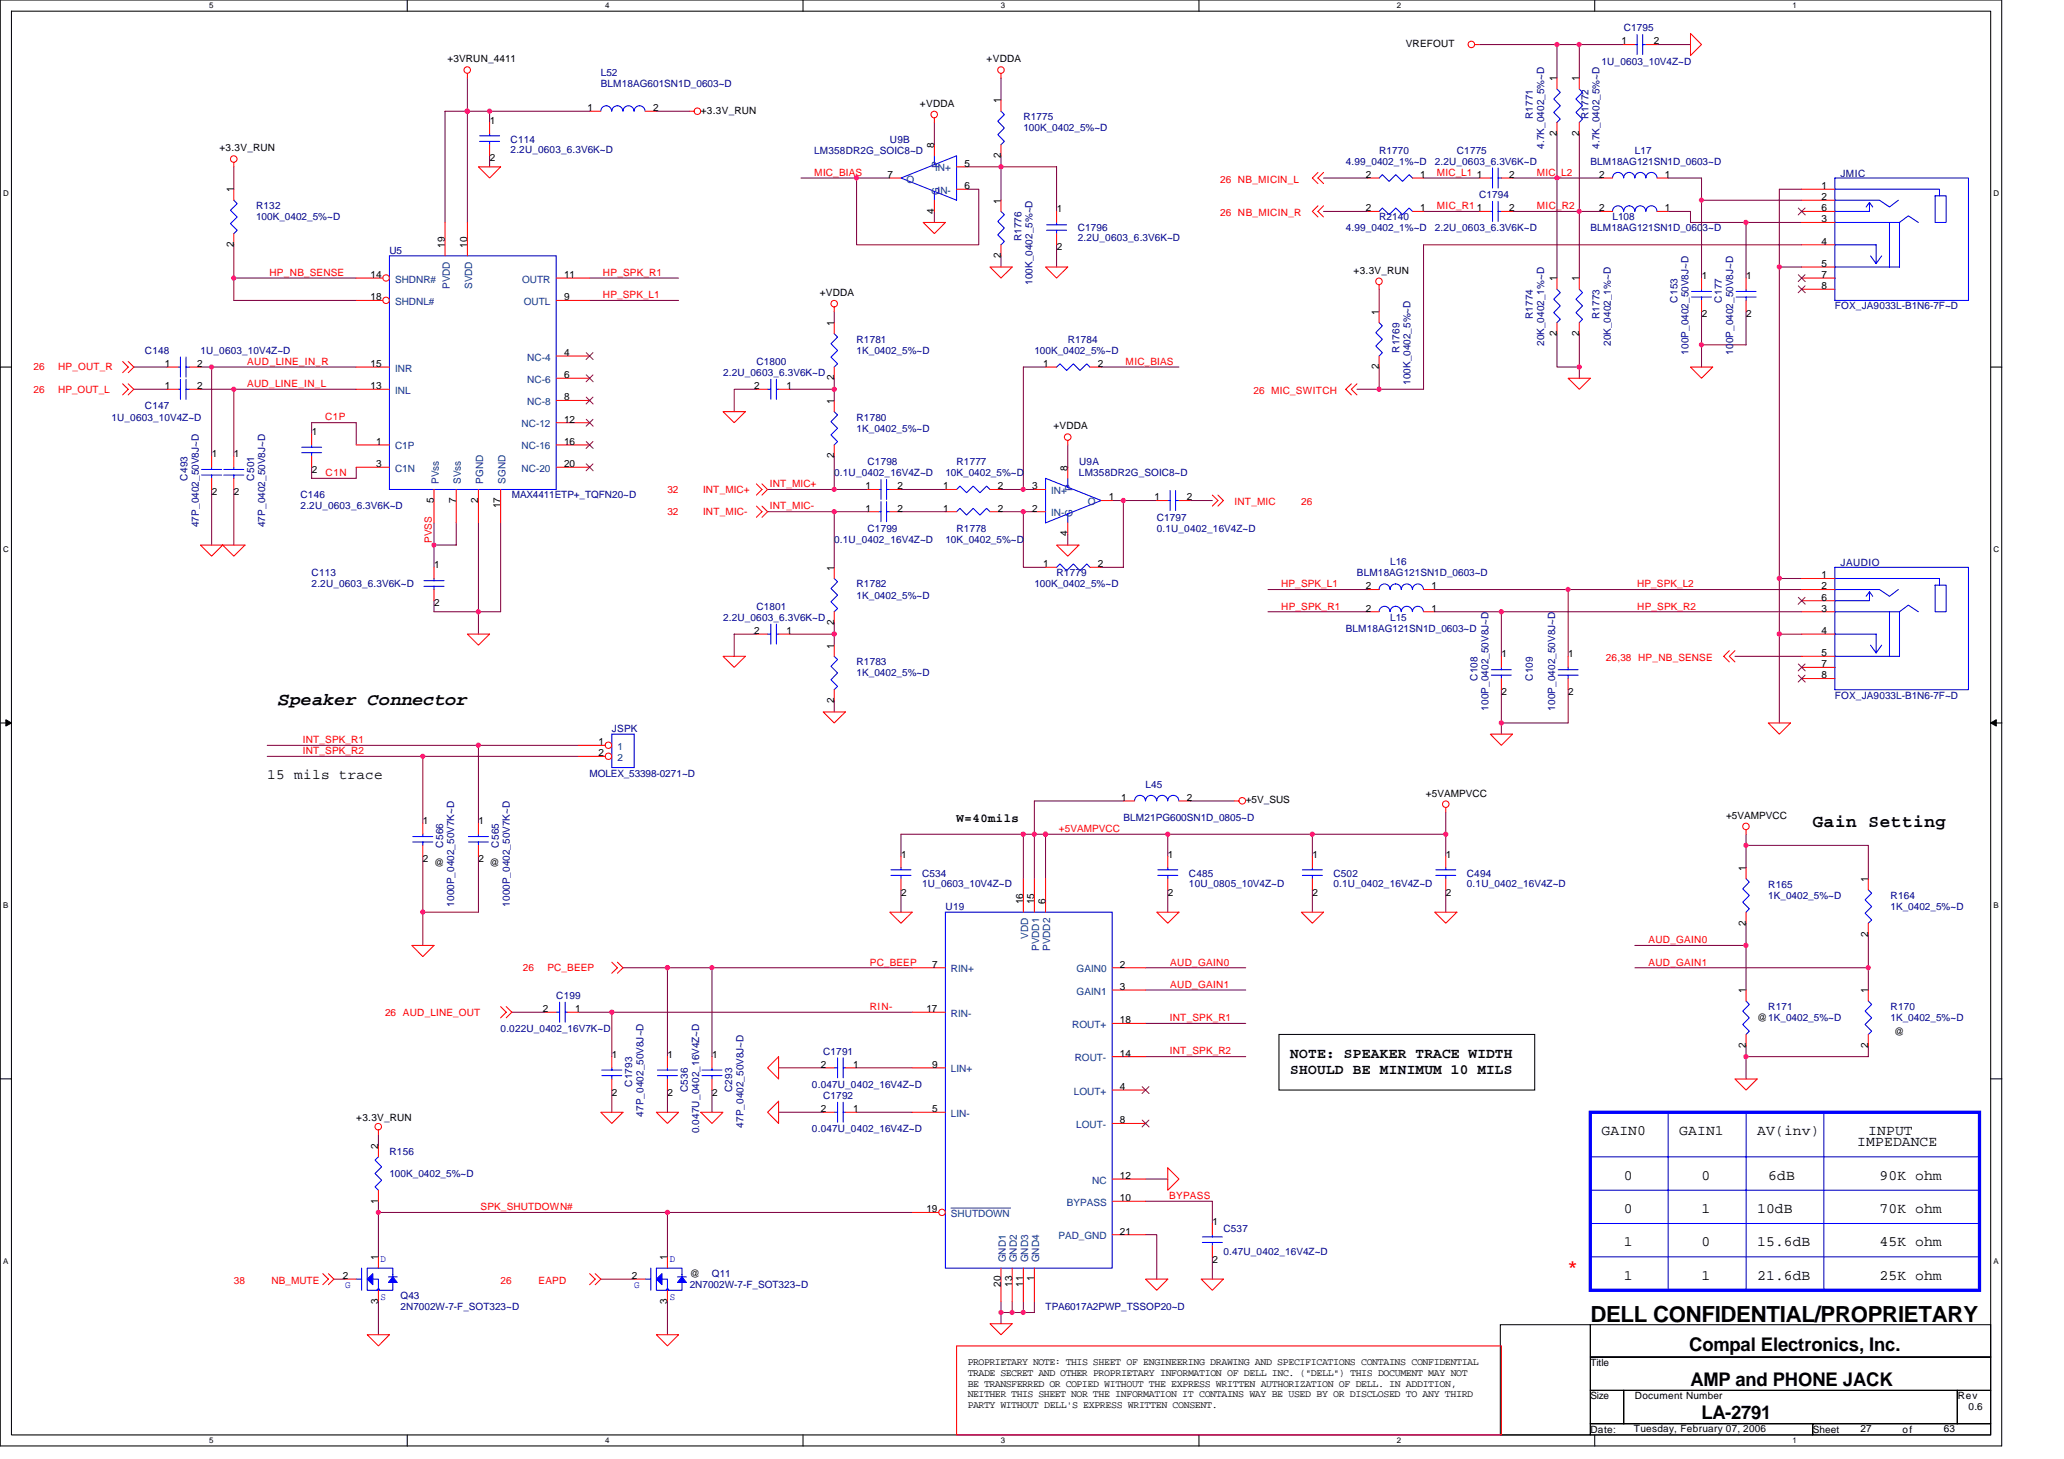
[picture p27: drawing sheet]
<svg xmlns="http://www.w3.org/2000/svg" width="297mm" height="210mm" viewBox="0 0 297 210" stroke-linecap="round" stroke-linejoin="round" font-family="sans-serif">
<defs><g id="words">
<text font-size="3.3" fill="#f00" x="225.7" y="183.8">*</text>
<text font-size="3.2" x="228.9" y="190.2">DELL CONFIDENTIAL/PROPRIETARY</text>
<g font-size="2.7">
<text x="243.1" y="194.4">Compal Electronics, Inc.</text>
<text x="243.3" y="199.3">AMP and PHONE JACK</text>
<text x="244.9" y="204.2">LA-2791</text>
</g>
<g font-size="2.5">
<text x="40" y="101.4">Speaker Connector</text>
<text x="260.9" y="119">Gain Setting</text>
</g>
<g font-size="2.1">
<text x="38.5" y="112.1">15 mils trace</text>
<text x="185.7" y="152.2">NOTE: SPEAKER TRACE WIDTH</text>
<text x="185.7" y="154.5">SHOULD BE MINIMUM 10 MILS</text>
<text x="230.5" y="163.3">GAIN0</text>
<text x="241.7" y="163.3">GAIN1</text>
<text x="252.9" y="163.3">AV(inv)</text>
<text x="267.3" y="164.9">IMPEDANCE</text>
<text x="268.9" y="163.3">INPUT</text>
<text x="233.7" y="169.7">0</text>
<text x="244.9" y="169.7">0</text>
<text x="254.5" y="169.7">6dB</text>
<text x="270.5" y="169.7">90K ohm</text>
<text x="233.7" y="174.5">0</text>
<text x="233.7" y="179.3">1</text>
<text x="244.9" y="179.3">0</text>
<text x="244.9" y="174.5">1</text>
<text x="252.9" y="174.5">10dB</text>
<text x="252.9" y="179.3">15.6dB</text>
<text x="270.5" y="179.3">45K ohm</text>
<text x="270.5" y="174.5">70K ohm</text>
<text x="233.7" y="184.1">1</text>
<text x="244.9" y="184.1">1</text>
<text x="252.9" y="184.1">21.6dB</text>
<text x="270.5" y="184.1">25K ohm</text>
</g>
<text font-size="1.8" x="137.7" y="118.2">W=40mils</text>
<g font-size="1.4" fill="#000080">
<text x="233.7" y="4.5">C1795</text>
<text x="86.5" y="10.9">L52</text>
<text x="230.5" y="9.3">1U_0603_10V4Z~D</text>
<text x="86.5" y="12.5">BLM18AG601SN1D_0603~D</text>
<text x="147.3" y="17.3">R1775</text>
<text x="220.6" y="17.1" transform="rotate(-90 220.6 17.1)">R1771</text>
<text x="228.6" y="17.1" transform="rotate(-90 228.6 17.1)">R1772</text>
<text x="73.5" y="20.5">C114</text>
<text x="73.5" y="21.9">2.2U_0603_6.3V6K~D</text>
<text x="117.2" y="22.1">LM358DR2G_SOIC8~D</text>
<text x="128.1" y="20.5">U9B</text>
<text x="147.3" y="18.9">100K_0402_5%~D</text>
<text x="193.7" y="23.7">4.99_0402_1%~D</text>
<text x="198.5" y="22.1">R1770</text>
<text x="206.5" y="23.7">2.2U_0603_6.3V6K~D</text>
<text x="209.7" y="22.1">C1775</text>
<text x="222.2" y="21.4" transform="rotate(-90 222.2 21.4)">4.7K_0402_5%~D</text>
<text x="228.9" y="23.7">BLM18AG121SN1D_0603~D</text>
<text x="230.2" y="21.4" transform="rotate(-90 230.2 21.4)">4.7K_0402_5%~D</text>
<text x="235.3" y="22.1">L17</text>
<text x="212.9" y="28.5">C1794</text>
<text x="264.9" y="25.5">JMIC</text>
<text x="36.8" y="30.1">R132</text>
<text x="36.8" y="31.7">100K_0402_5%~D</text>
<text x="147" y="34.7" transform="rotate(-90 147 34.7)">R1776</text>
<text x="155.1" y="33.3">C1796</text>
<text x="155.1" y="34.7">2.2U_0603_6.3V6K~D</text>
<text x="193.7" y="33.3">4.99_0402_1%~D</text>
<text x="198.5" y="31.7">R2140</text>
<text x="206.5" y="33.3">2.2U_0603_6.3V6K~D</text>
<text x="228.9" y="33.3">BLM18AG121SN1D_0603~D</text>
<text x="232.1" y="31.7">L108</text>
<text x="56" y="36.5">U5</text>
<text x="148.6" y="41" transform="rotate(-90 148.6 41)">100K_0402_5%~D</text>
<text x="220.6" y="45.9" transform="rotate(-90 220.6 45.9)">R1774</text>
<text x="230.2" y="45.9" transform="rotate(-90 230.2 45.9)">R1773</text>
<text x="241.4" y="43.5" transform="rotate(-90 241.4 43.5)">C153</text>
<text x="247.8" y="43.5" transform="rotate(-90 247.8 43.5)">C177</text>
<text x="264.1" y="44.5">FOX_JA9033L-B1N6-7F~D</text>
<text x="20.8" y="50.9">C148</text>
<text x="28.8" y="50.9">1U_0603_10V4Z~D</text>
<text x="108.9" y="52.5">C1800</text>
<text x="123.3" y="49.3">R1781</text>
<text x="123.3" y="50.9">1K_0402_5%~D</text>
<text x="148.9" y="50.9">100K_0402_5%~D</text>
<text x="153.7" y="49.3">R1784</text>
<text x="201.4" y="50.7" transform="rotate(-90 201.4 50.7)">R1769</text>
<text x="222.2" y="49.8" transform="rotate(-90 222.2 49.8)">20K_0402_1%~D</text>
<text x="231.8" y="49.8" transform="rotate(-90 231.8 49.8)">20K_0402_1%~D</text>
<text x="243" y="51.1" transform="rotate(-90 243 51.1)">100P_0402_50V8J~D</text>
<text x="249.4" y="51.1" transform="rotate(-90 249.4 51.1)">100P_0402_50V8J~D</text>
<text x="20.8" y="58.9">C147</text>
<text x="104.1" y="54.1">2.2U_0603_6.3V6K~D</text>
<text x="203" y="55.4" transform="rotate(-90 203 55.4)">100K_0402_5%~D</text>
<text x="16" y="60.5">1U_0603_10V4Z~D</text>
<text x="123.3" y="60.5">R1780</text>
<text x="123.3" y="62.1">1K_0402_5%~D</text>
<text x="27" y="69.1" transform="rotate(-90 27 69.1)">C493</text>
<text x="36.6" y="69.1" transform="rotate(-90 36.6 69.1)">C501</text>
<text x="43.3" y="71.7">C146</text>
<text x="73.7" y="71.7">MAX4411ETP+_TQFN20~D</text>
<text x="120.1" y="68.5">0.1U_0402_16V4Z~D</text>
<text x="124.9" y="66.9">C1798</text>
<text x="136.1" y="68.5">10K_0402_5%~D</text>
<text x="137.7" y="66.9">R1777</text>
<text x="155.3" y="68.5">LM358DR2G_SOIC8~D</text>
<text x="155.3" y="66.9">U9A</text>
<text x="28.6" y="75.9" transform="rotate(-90 28.6 75.9)">47P_0402_50V8J~D</text>
<text x="38.2" y="75.9" transform="rotate(-90 38.2 75.9)">47P_0402_50V8J~D</text>
<text x="43.3" y="73.3">2.2U_0603_6.3V6K~D</text>
<text x="124.9" y="76.5">C1799</text>
<text x="137.7" y="76.5">R1778</text>
<text x="166.5" y="74.9">C1797</text>
<text x="166.5" y="76.5">0.1U_0402_16V4Z~D</text>
<text x="44.8" y="82.9">C113</text>
<text x="120.1" y="78.1">0.1U_0402_16V4Z~D</text>
<text x="136.1" y="78.1">10K_0402_5%~D</text>
<text x="152.1" y="82.9">R1779</text>
<text x="195.3" y="82.9">BLM18AG121SN1D_0603~D</text>
<text x="200.1" y="81.3">L16</text>
<text x="264.9" y="81.5">JAUDIO</text>
<text x="44.8" y="84.5">2.2U_0603_6.3V6K~D</text>
<text x="104.1" y="89.3">2.2U_0603_6.3V6K~D</text>
<text x="108.9" y="87.7">C1801</text>
<text x="123.3" y="84.5">R1782</text>
<text x="123.3" y="86.1">1K_0402_5%~D</text>
<text x="148.9" y="84.5">100K_0402_5%~D</text>
<text x="200.1" y="89.3">L15</text>
<text x="123.3" y="95.7">R1783</text>
<text x="193.7" y="90.9">BLM18AG121SN1D_0603~D</text>
<text x="123.3" y="97.3">1K_0402_5%~D</text>
<text x="212.6" y="97.9" transform="rotate(-90 212.6 97.9)">C108</text>
<text x="220.6" y="97.9" transform="rotate(-90 220.6 97.9)">C109</text>
<text x="264.1" y="100.5">FOX_JA9033L-B1N6-7F~D</text>
<text x="88" y="105.3">JSPK</text>
<text x="214.2" y="102.3" transform="rotate(-90 214.2 102.3)">100P_0402_50V8J~D</text>
<text x="223.8" y="102.3" transform="rotate(-90 223.8 102.3)">100P_0402_50V8J~D</text>
<text x="84.9" y="111.7">MOLEX_53398-0271~D</text>
<text x="164.9" y="113.3">L45</text>
<text x="161.7" y="118.1">BLM21PG600SN1D_0805~D</text>
<text x="63.8" y="121.9" transform="rotate(-90 63.8 121.9)">C566</text>
<text x="71.8" y="121.9" transform="rotate(-90 71.8 121.9)">C565</text>
<text x="65.4" y="130.4" transform="rotate(-90 65.4 130.4)">1000P_0402_50V7K~D</text>
<text x="73.4" y="130.4" transform="rotate(-90 73.4 130.4)">1000P_0402_50V7K~D</text>
<text x="132.7" y="126.1">C534</text>
<text x="132.7" y="127.6">1U_0603_10V4Z~D</text>
<text x="136.1" y="130.9">U19</text>
<text x="171.1" y="126.1">C485</text>
<text x="171.1" y="127.6">10U_0805_10V4Z~D</text>
<text x="191.9" y="126.1">C502</text>
<text x="191.9" y="127.6">0.1U_0402_16V4Z~D</text>
<text x="211.1" y="126.1">C494</text>
<text x="211.1" y="127.6">0.1U_0402_16V4Z~D</text>
<text x="254.5" y="127.7">R165</text>
<text x="254.5" y="129.3">1K_0402_5%~D</text>
<text x="272.1" y="129.3">R164</text>
<text x="272.1" y="130.9">1K_0402_5%~D</text>
<text x="80" y="143.7">C199</text>
<text x="72" y="148.5">0.022U_0402_16V7K~D</text>
<text x="254.5" y="145.3">R171</text>
<text x="272.1" y="145.3">R170</text>
<text x="272.1" y="146.9">1K_0402_5%~D</text>
<text x="118.5" y="151.7">C1791</text>
<text x="91" y="156.4" transform="rotate(-90 91 156.4)">C1793</text>
<text x="92.6" y="160.7" transform="rotate(-90 92.6 160.7)">47P_0402_50V8J~D</text>
<text x="99" y="157.1" transform="rotate(-90 99 157.1)">C536</text>
<text x="105.4" y="157.1" transform="rotate(-90 105.4 157.1)">C293</text>
<text x="116.9" y="156.5">0.047U_0402_16V4Z~D</text>
<text x="118.5" y="158.1">C1792</text>
<text x="56" y="166.1">R156</text>
<text x="100.6" y="163.1" transform="rotate(-90 100.6 163.1)">0.047U_0402_16V4Z~D</text>
<text x="107" y="162.3" transform="rotate(-90 107 162.3)">47P_0402_50V8J~D</text>
<text x="116.9" y="162.9">0.047U_0402_16V4Z~D</text>
<text x="56" y="169.3">100K_0402_5%~D</text>
<text x="176.1" y="177.3">C537</text>
<text x="99.3" y="185.3">2N7002W-7-F_SOT323~D</text>
<text x="102.5" y="183.7">Q11</text>
<text x="176.1" y="180.5">0.47U_0402_16V4Z~D</text>
<text x="57.7" y="186.9">Q43</text>
<text x="57.7" y="188.5">2N7002W-7-F_SOT323~D</text>
<text x="150.5" y="188.5">TPA6017A2PWP_TSSOP20~D</text>
</g>
<g font-size="1.4">
<text x="64.4" y="9">+3VRUN_4411</text>
<text x="142" y="9">+VDDA</text>
<text x="202.3" y="6.7">VREFOUT</text>
<text x="224" y="11.7" transform="rotate(-90 224 11.7)">1</text>
<text x="227.3" y="11.7" transform="rotate(-90 227.3 11.7)">1</text>
<text x="233.4" y="6.4">1</text>
<text x="238" y="6.4">2</text>
<text x="70.5" y="17.8">1</text>
<text x="84.5" y="16">1</text>
<text x="94" y="16">2</text>
<text x="100.9" y="16.3">+3.3V_RUN</text>
<text x="132.4" y="15.4">+VDDA</text>
<text x="144" y="14.9" transform="rotate(-90 144 14.9)">1</text>
<text x="31.6" y="21.8">+3.3V_RUN</text>
<text x="70.5" y="23.2">2</text>
<text x="134.4" y="21.3" transform="rotate(-90 134.4 21.3)">8</text>
<text x="138.8" y="24">5</text>
<text x="144" y="22.7" transform="rotate(-90 144 22.7)">2</text>
<text x="224" y="19.5" transform="rotate(-90 224 19.5)">2</text>
<text x="227.3" y="19.5" transform="rotate(-90 227.3 19.5)">2</text>
<text x="33.6" y="27.7" transform="rotate(-90 33.6 27.7)">1</text>
<text x="127.7" y="25.6">7</text>
<text x="138.8" y="27.2">6</text>
<text x="144" y="29.3" transform="rotate(-90 144 29.3)">1</text>
<text x="196.6" y="25.6">2</text>
<text x="204.4" y="25.6">1</text>
<text x="212.6" y="25.6">1</text>
<text x="217.2" y="25.6">2</text>
<text x="230.1" y="25.6">2</text>
<text x="239.6" y="25.6">1</text>
<text x="262.1" y="27.2">1</text>
<text x="262.1" y="28.8">2</text>
<text x="33.6" y="35.5" transform="rotate(-90 33.6 35.5)">2</text>
<text x="64" y="35.7" transform="rotate(-90 64 35.7)">19</text>
<text x="67.2" y="35.7" transform="rotate(-90 67.2 35.7)">10</text>
<text x="134.4" y="30.7" transform="rotate(-90 134.4 30.7)">4</text>
<text x="152.1" y="30.6">1</text>
<text x="196.6" y="30.4">2</text>
<text x="204.4" y="30.4">1</text>
<text x="212.6" y="30.4">1</text>
<text x="217.2" y="30.4">2</text>
<text x="230.1" y="30.4">2</text>
<text x="239.6" y="30.4">1</text>
<text x="262.1" y="32">3</text>
<text x="262.1" y="35.2">4</text>
<text x="262.1" y="30.4">6</text>
<text x="53.3" y="40">14</text>
<text x="81.2" y="40">11</text>
<text x="144" y="37.1" transform="rotate(-90 144 37.1)">2</text>
<text x="152.1" y="36">2</text>
<text x="194.8" y="39.4">+3.3V_RUN</text>
<text x="224" y="40.5" transform="rotate(-90 224 40.5)">1</text>
<text x="227.3" y="40.5" transform="rotate(-90 227.3 40.5)">1</text>
<text x="244.9" y="40.2">1</text>
<text x="251.3" y="40.2">1</text>
<text x="262.1" y="38.4">5</text>
<text x="262.1" y="40">7</text>
<text x="262.1" y="41.6">8</text>
<text x="53.3" y="43.2">18</text>
<text x="81.2" y="43.2">9</text>
<text x="118" y="42.6">+VDDA</text>
<text x="120" y="46.9" transform="rotate(-90 120 46.9)">1</text>
<text x="198.5" y="45.3" transform="rotate(-90 198.5 45.3)">1</text>
<text x="244.9" y="45.6">2</text>
<text x="251.3" y="45.6">2</text>
<text x="23.7" y="52.8">1</text>
<text x="28.4" y="52.8">2</text>
<text x="53.3" y="52.8">15</text>
<text x="81.2" y="51.2">4</text>
<text x="150.1" y="52.8">1</text>
<text x="158" y="52.8">2</text>
<text x="198.5" y="53.1" transform="rotate(-90 198.5 53.1)">2</text>
<text x="224" y="48.3" transform="rotate(-90 224 48.3)">2</text>
<text x="227.3" y="48.3" transform="rotate(-90 227.3 48.3)">2</text>
<text x="23.7" y="56">1</text>
<text x="28.4" y="56">2</text>
<text x="53.3" y="56">13</text>
<text x="81.2" y="54.4">6</text>
<text x="81.2" y="57.6">8</text>
<text x="108.5" y="56">2</text>
<text x="113.2" y="56">1</text>
<text x="120" y="58.1" transform="rotate(-90 120 58.1)">1</text>
<text x="120" y="54.7" transform="rotate(-90 120 54.7)">2</text>
<text x="30.5" y="65.8">1</text>
<text x="33.7" y="65.8">1</text>
<text x="44.9" y="62.6">1</text>
<text x="54.1" y="64">1</text>
<text x="81.2" y="60.8">12</text>
<text x="81.2" y="64">16</text>
<text x="120" y="65.9" transform="rotate(-90 120 65.9)">2</text>
<text x="151.6" y="61.8">+VDDA</text>
<text x="30.5" y="71.2">2</text>
<text x="33.7" y="71.2">2</text>
<text x="44.9" y="68">2</text>
<text x="54.1" y="67.2">3</text>
<text x="81.2" y="67.2">20</text>
<text x="124.5" y="70.4">1</text>
<text x="129.2" y="70.4">2</text>
<text x="135.7" y="70.4">1</text>
<text x="143.6" y="70.4">2</text>
<text x="148.5" y="70.4">3</text>
<text x="153.6" y="67.7" transform="rotate(-90 153.6 67.7)">8</text>
<text x="159.6" y="72">1</text>
<text x="166.1" y="72">1</text>
<text x="170.8" y="72">2</text>
<text x="62.4" y="72.3" transform="rotate(-90 62.4 72.3)">5</text>
<text x="65.6" y="72.3" transform="rotate(-90 65.6 72.3)">7</text>
<text x="68.8" y="72.3" transform="rotate(-90 68.8 72.3)">2</text>
<text x="72" y="73.2" transform="rotate(-90 72 73.2)">17</text>
<text x="124.5" y="73.6">1</text>
<text x="129.2" y="73.6">2</text>
<text x="135.7" y="73.6">1</text>
<text x="143.6" y="73.6">2</text>
<text x="148.5" y="73.6">2</text>
<text x="153.6" y="77.2" transform="rotate(-90 153.6 77.2)">4</text>
<text x="62.5" y="81.8">1</text>
<text x="120" y="82.1" transform="rotate(-90 120 82.1)">1</text>
<text x="150.1" y="81.6">1</text>
<text x="158" y="81.6">2</text>
<text x="262.1" y="83.2">1</text>
<text x="62.5" y="87.2">2</text>
<text x="120" y="89.9" transform="rotate(-90 120 89.9)">2</text>
<text x="196.6" y="84.8">2</text>
<text x="196.6" y="88">2</text>
<text x="206" y="84.8">1</text>
<text x="206" y="88">1</text>
<text x="262.1" y="84.8">2</text>
<text x="262.1" y="88">3</text>
<text x="262.1" y="86.4">6</text>
<text x="108.5" y="91.2">2</text>
<text x="113.2" y="91.2">1</text>
<text x="120" y="93.3" transform="rotate(-90 120 93.3)">1</text>
<text x="216.1" y="94.6">1</text>
<text x="225.7" y="94.6">1</text>
<text x="262.1" y="91.2">4</text>
<text x="262.1" y="94.4">5</text>
<text x="262.1" y="96">7</text>
<text x="120" y="101.2" transform="rotate(-90 120 101.2)">2</text>
<text x="216.1" y="100">2</text>
<text x="225.7" y="100">2</text>
<text x="262.1" y="97.6">8</text>
<text x="86.1" y="107.2">1</text>
<text x="86.1" y="108.8">2</text>
<text x="60.9" y="118.6">1</text>
<text x="68.9" y="118.6">1</text>
<text x="161.4" y="115.2">1</text>
<text x="170.8" y="115.2">2</text>
<text x="179.3" y="115.5">+5V_SUS</text>
<text x="205.2" y="114.6">+5VAMPVCC</text>
<text x="248.4" y="117.8">+5VAMPVCC</text>
<text x="60.9" y="124">2</text>
<text x="62.5" y="124.5">@</text>
<text x="68.9" y="124">2</text>
<text x="70.5" y="124.5">@</text>
<text x="129.7" y="123.4">1</text>
<text x="168.1" y="123.4">1</text>
<text x="188.9" y="123.4">1</text>
<text x="208.1" y="123.4">1</text>
<text x="251.3" y="125.3" transform="rotate(-90 251.3 125.3)">1</text>
<text x="129.7" y="128.8">2</text>
<text x="147.3" y="130.1" transform="rotate(-90 147.3 130.1)">16</text>
<text x="148.8" y="130.1" transform="rotate(-90 148.8 130.1)">15</text>
<text x="150.4" y="130.1" transform="rotate(-90 150.4 130.1)">6</text>
<text x="168.1" y="128.8">2</text>
<text x="188.9" y="128.8">2</text>
<text x="208.1" y="128.8">2</text>
<text x="268.9" y="126.9" transform="rotate(-90 268.9 126.9)">1</text>
<text x="251.3" y="133.2" transform="rotate(-90 251.3 133.2)">2</text>
<text x="268.9" y="134.7" transform="rotate(-90 268.9 134.7)">2</text>
<text x="134.1" y="139.2">7</text>
<text x="161.2" y="139.2">2</text>
<text x="161.2" y="142.4">3</text>
<text x="251.3" y="142.9" transform="rotate(-90 251.3 142.9)">1</text>
<text x="268.9" y="142.9" transform="rotate(-90 268.9 142.9)">1</text>
<text x="78.1" y="145.6">2</text>
<text x="82.8" y="145.6">1</text>
<text x="133.3" y="145.6">17</text>
<text x="161.2" y="147.2">18</text>
<text x="252.9" y="146.9">@1K_0402_5%~D</text>
<text x="272.6" y="148.8">@</text>
<text x="88.1" y="152.2">1</text>
<text x="96.1" y="152.2">1</text>
<text x="102.5" y="152.2">1</text>
<text x="118.1" y="153.6">2</text>
<text x="122.8" y="153.6">1</text>
<text x="134.1" y="153.6">9</text>
<text x="161.2" y="152">14</text>
<text x="251.3" y="150.7" transform="rotate(-90 251.3 150.7)">2</text>
<text x="268.9" y="150.7" transform="rotate(-90 268.9 150.7)">2</text>
<text x="51.3" y="161.3">+3.3V_RUN</text>
<text x="88.1" y="157.6">2</text>
<text x="96.1" y="157.6">2</text>
<text x="102.5" y="157.6">2</text>
<text x="118.1" y="160">2</text>
<text x="122.8" y="160">1</text>
<text x="134.1" y="160">5</text>
<text x="161.2" y="156.8">4</text>
<text x="161.2" y="161.6">8</text>
<text x="54.4" y="165.3" transform="rotate(-90 54.4 165.3)">2</text>
<text x="54.4" y="173.2" transform="rotate(-90 54.4 173.2)">1</text>
<text x="161.2" y="169.6">12</text>
<text x="161.2" y="172.8">10</text>
<text x="133.3" y="174.4">19</text>
<text x="161.2" y="177.6">21</text>
<text x="174.5" y="176.2">1</text>
<text x="49.3" y="184">2</text>
<text x="54.4" y="181.3" transform="rotate(-90 54.4 181.3)">1</text>
<text x="90.9" y="184">2</text>
<text x="96" y="181.3" transform="rotate(-90 96 181.3)">1</text>
<text x="99.3" y="183.7">@</text>
<text x="144" y="185.2" transform="rotate(-90 144 185.2)">20</text>
<text x="145.6" y="185.2" transform="rotate(-90 145.6 185.2)">13</text>
<text x="147.3" y="185.2" transform="rotate(-90 147.3 185.2)">11</text>
<text x="148.8" y="184.4" transform="rotate(-90 148.8 184.4)">1</text>
<text x="174.5" y="181.7">2</text>
<text x="54.4" y="187.6" transform="rotate(-90 54.4 187.6)">3</text>
<text x="96" y="187.6" transform="rotate(-90 96 187.6)">3</text>
<text x="139.3" y="196.4">PROPRIETARY NOTE: THIS SHEET OF ENGINEERING DRAWING AND SPECIFICATIONS CONTAINS CONFIDENTIAL</text>
<text x="139.3" y="197.9">TRADE SECRET AND OTHER PROPRIETARY INFORMATION OF DELL INC. (&quot;DELL&quot;) THIS DOCUMENT MAY NOT</text>
<text x="228.9" y="196.5">Title</text>
<text x="139.3" y="199.5">BE TRANSFERRED OR COPIED WITHOUT THE EXPRESS WRITTEN AUTHORIZATION OF DELL. IN ADDITION,</text>
<text x="139.3" y="201">NEITHER THIS SHEET NOR THE INFORMATION IT CONTAINS WAY BE USED BY OR DISCLOSED TO ANY THIRD</text>
<text x="139.3" y="202.6">PARTY WITHOUT DELL'S EXPRESS WRITTEN CONSENT.</text>
<text x="228.9" y="201.3">Size</text>
<text x="235.3" y="201.3">Document Number</text>
<text x="281.7" y="201.3">Rev</text>
<text x="283.3" y="202.9">0.6</text>
<text x="228.9" y="206.1">Date:</text>
<text x="235.1" y="206">Tuesday, February 07, 2006</text>
<text x="260.9" y="206.1">Sheet</text>
<text x="267.8" y="206">27</text>
<text x="273.8" y="206.1">of</text>
<text x="279.8" y="206">63</text>
</g>
<g font-size="1.4" fill="#f00">
<text x="117.2" y="25.3">MIC_BIAS</text>
<text x="175.6" y="26.3">26 NB_MICIN_L</text>
<text x="206.8" y="25.3">MIC_L1</text>
<text x="221.2" y="25.3">MIC_L2</text>
<text x="175.6" y="31.1">26 NB_MICIN_R</text>
<text x="206.8" y="30.1">MIC_R1</text>
<text x="221.2" y="30.1">MIC_R2</text>
<text x="38.8" y="39.7">HP_NB_SENSE</text>
<text x="86.8" y="39.7">HP_SPK_R1</text>
<text x="86.8" y="42.9">HP_SPK_L1</text>
<text x="4.8" y="53.3">26</text>
<text x="8.4" y="53.3">HP_OUT_R</text>
<text x="35.6" y="52.5">AUD_LINE_IN_R</text>
<text x="162" y="52.5">MIC_BIAS</text>
<text x="4.8" y="56.5">26</text>
<text x="8.4" y="56.5">HP_OUT_L</text>
<text x="35.6" y="55.7">AUD_LINE_IN_L</text>
<text x="180.4" y="56.7">26 MIC_SWITCH</text>
<text x="46.8" y="60.5">C1P</text>
<text x="46.9" y="68.5">C1N</text>
<text x="96.1" y="70.9">32</text>
<text x="101.2" y="70.9">INT_MIC+</text>
<text x="110.8" y="70.1">INT_MIC+</text>
<text x="96.1" y="74.1">32</text>
<text x="101.2" y="74.1">INT_MIC-</text>
<text x="110.8" y="73.3">INT_MIC-</text>
<text x="177.7" y="72.7">INT_MIC</text>
<text x="187.3" y="72.7">26</text>
<text x="62.1" y="78.1" transform="rotate(-90 62.1 78.1)">PVSS</text>
<text x="184.4" y="87.7">HP_SPK_R1</text>
<text x="184.4" y="84.5">HP_SPK_L1</text>
<text x="235.6" y="87.7">HP_SPK_R2</text>
<text x="235.6" y="84.5">HP_SPK_L2</text>
<text x="231.1" y="95.1">26,38 HP_NB_SENSE</text>
<text x="43.6" y="106.9">INT_SPK_R1</text>
<text x="43.6" y="108.5">INT_SPK_R2</text>
<text x="152.4" y="119.7">+5VAMPVCC</text>
<text x="237.2" y="135.7">AUD_GAIN0</text>
<text x="75.3" y="139.7">26</text>
<text x="78.8" y="139.7">PC_BEEP</text>
<text x="125.2" y="138.9">PC_BEEP</text>
<text x="168.4" y="138.9">AUD_GAIN0</text>
<text x="168.4" y="142.1">AUD_GAIN1</text>
<text x="237.2" y="138.9">AUD_GAIN1</text>
<text x="55.4" y="146.1">26 AUD_LINE_OUT</text>
<text x="125.2" y="145.3">RIN-</text>
<text x="168.4" y="146.9">INT_SPK_R1</text>
<text x="168.4" y="151.7">INT_SPK_R2</text>
<text x="168.3" y="172.5">BYPASS</text>
<text x="69.2" y="174.1">SPK_SHUTDOWN#</text>
<text x="33.7" y="184.7">38</text>
<text x="39.1" y="184.7">NB_MUTE</text>
<text x="72" y="184.7">26</text>
<text x="77.5" y="184.7">EAPD</text>
</g>
<g font-size="1.4" fill="#004080">
<text x="130.5" y="26.3">O</text>
<text x="134.6" y="24.7">IN+</text>
<text x="134.9" y="27.9">IN-</text>
<text x="135.1" y="28" transform="rotate(-90 135.1 28)">G</text>
<text x="135.1" y="24.2" transform="rotate(-90 135.1 24.2)">P</text>
<text x="56.9" y="40.7">SHDNR#</text>
<text x="64.7" y="41.6" transform="rotate(-90 64.7 41.6)">PVDD</text>
<text x="67.9" y="41.6" transform="rotate(-90 67.9 41.6)">SVDD</text>
<text x="75.1" y="40.7">OUTR</text>
<text x="56.9" y="43.9">SHDNL#</text>
<text x="75.4" y="43.9">OUTL</text>
<text x="56.9" y="53.5">INR</text>
<text x="75.9" y="51.9">NC-4</text>
<text x="56.9" y="56.7">INL</text>
<text x="75.9" y="55.1">NC-6</text>
<text x="75.9" y="58.3">NC-8</text>
<text x="56.9" y="64.7">C1P</text>
<text x="75.1" y="61.5">NC-12</text>
<text x="75.1" y="64.7">NC-16</text>
<text x="56.9" y="67.9">C1N</text>
<text x="63.1" y="69.6" transform="rotate(-90 63.1 69.6)">PVss</text>
<text x="66.3" y="69.6" transform="rotate(-90 66.3 69.6)">SVss</text>
<text x="69.5" y="69.6" transform="rotate(-90 69.5 69.6)">PGND</text>
<text x="72.7" y="69.6" transform="rotate(-90 72.7 69.6)">SGND</text>
<text x="75.1" y="67.9">NC-20</text>
<text x="151.3" y="71.1">IN+</text>
<text x="154.3" y="70.6" transform="rotate(-90 154.3 70.6)">P</text>
<text x="151.3" y="74.3">IN-</text>
<text x="154.3" y="74.4" transform="rotate(-90 154.3 74.4)">G</text>
<text x="156.5" y="72.7">O</text>
<text x="88.9" y="107.9">1</text>
<text x="88.9" y="109.5">2</text>
<text x="148" y="135.1" transform="rotate(-90 148 135.1)">VDD</text>
<text x="149.5" y="136.8" transform="rotate(-90 149.5 136.8)">PVDD1</text>
<text x="151.1" y="136.8" transform="rotate(-90 151.1 136.8)">PVDD2</text>
<text x="136.9" y="139.9">RIN+</text>
<text x="154.9" y="139.9">GAIN0</text>
<text x="154.9" y="143.1">GAIN1</text>
<text x="136.9" y="146.3">RIN-</text>
<text x="154.3" y="147.9">ROUT+</text>
<text x="136.9" y="154.3">LIN+</text>
<text x="154.7" y="152.7">ROUT-</text>
<text x="136.9" y="160.7">LIN-</text>
<text x="154.5" y="157.5">LOUT+</text>
<text x="154.9" y="162.3">LOUT-</text>
<text x="153.5" y="173.5">BYPASS</text>
<text x="157.2" y="170.3">NC</text>
<text x="136.9" y="175.1">SHUTDOWN</text>
<text x="152.3" y="178.3">PAD_GND</text>
<text x="144.7" y="181.6" transform="rotate(-90 144.7 181.6)">GND1</text>
<text x="146.3" y="181.6" transform="rotate(-90 146.3 181.6)">GND2</text>
<text x="148" y="181.6" transform="rotate(-90 148 181.6)">GND3</text>
<text x="149.5" y="181.6" transform="rotate(-90 149.5 181.6)">GND4</text>
</g>
<g font-size="1.4" fill="#00f">
<text x="49.7" y="185.3">G</text>
<text x="54.8" y="181.5">D</text>
<text x="91.3" y="185.3">G</text>
<text x="96.4" y="181.5">D</text>
<text x="54.8" y="187.1">S</text>
<text x="96.4" y="187.1">S</text>
</g>
<g font-size="1.1">
<text x="30.1" y="1.2">5</text>
<text x="87.1" y="1.2">4</text>
<text x="144" y="1.2">3</text>
<text x="201" y="1.2">2</text>
<text x="258" y="1.2">1</text>
<text x=".4" y="28.2">D</text>
<text x="286.9" y="28.2">D</text>
<text x=".4" y="79.4">C</text>
<text x="286.9" y="79.4">C</text>
<text x=".4" y="130.6">B</text>
<text x="286.9" y="130.6">B</text>
<text x=".4" y="181.8">A</text>
<text x="286.9" y="181.8">A</text>
<text x="30.1" y="207.6">5</text>
<text x="87.1" y="207.6">4</text>
<text x="144" y="207.6">3</text>
<text x="201" y="207.6">2</text>
<text x="258" y="207.6">1</text>
</g>
</g></defs>
<path d="M0 0h288.1v208h-288.1zM1.6 1.6h284.9v204.8h-284.9z" fill="none" stroke="#000" stroke-width=".15"/>
<g fill="#fff">
<path d="M30.1 .2h.6v1.2h-.6z"/>
<path d="M30.1 206.6h.6v1.3h-.6z"/>
</g>
<path d="M58.6 0v1.6M58.6 206.4v1.6" fill="none" stroke="#000" stroke-width=".15"/>
<g fill="#fff">
<path d="M87.1 .2h.6v1.2h-.6z"/>
<path d="M87.1 206.6h.6v1.3h-.6z"/>
</g>
<path d="M115.6 0v1.6M115.6 206.4v1.6" fill="none" stroke="#000" stroke-width=".15"/>
<g fill="#fff">
<path d="M144 .2h.6v1.2h-.6z"/>
<path d="M144 206.6h.6v1.3h-.6z"/>
</g>
<path d="M172.5 0v1.6M172.5 206.4v1.6" fill="none" stroke="#000" stroke-width=".15"/>
<g fill="#fff">
<path d="M201 .2h.6v1.2h-.6z"/>
<path d="M201 206.6h.6v1.3h-.6z"/>
</g>
<path d="M229.5 0v1.6M229.5 206.4v1.6" fill="none" stroke="#000" stroke-width=".15"/>
<g fill="#fff">
<path d="M258 .2h.6v1.2h-.6z"/>
<path d="M258 206.6h.6v1.3h-.6z"/>
<path d="M.4 27.2h.8v1.3h-.8z"/>
<path d="M286.9 27.2h.8v1.3h-.8z"/>
<path d="M.4 78.4h.8v1.3h-.8z"/>
<path d="M286.9 78.4h.8v1.3h-.8z"/>
</g>
<path d="M0 52.8h1.6M286.5 52.8h1.6" fill="none" stroke="#000" stroke-width=".15"/>
<g fill="#fff">
<path d="M.4 129.6h.8v1.3h-.8z"/>
<path d="M286.9 129.6h.7v1.3h-.7z"/>
</g>
<path d="M0 104h1.6M286.5 104h1.6" fill="none" stroke="#000" stroke-width=".15"/>
<path d="M.8 103.5l.8 .5-.8 .5zM286.5 104l.8-.5v1z" fill="#000" stroke="#000" stroke-width=".14"/>
<g fill="#fff">
<path d="M.4 180.8h.8v1.3h-.8z"/>
<path d="M286.9 180.8h.7v1.3h-.7z"/>
</g>
<path d="M0 155.2h1.6M184.1 148.8h36.8v8h-36.8zM286.5 155.2h1.6M215.9 190.6h13v15.8h-13zM228.9 190.6h57.6v4.6h-57.6zM228.9 195.2h57.6v4.8h-57.6zM228.9 204.8h32v1.6h-32zM228.9 200h4.8v4.8h-4.8zM233.7 200h48v4.8h-48zM260.9 204.8h25.6v1.6h-25.6zM281.7 200h4.8v4.8h-4.8z" fill="none" stroke="#000" stroke-width=".15"/>
<g fill="none" stroke="#800040" stroke-width=".15">
<path d="M67.3 11.2v4.8h3.2v1.6M70.5 16h14.4M94.5 16h4.8M134.5 17.6v3.2M144.1 11.2v3.2M212.9 6.4h14.4M224.1 19.2v6.4h-6.4M224.1 6.4v4.8M227.3 19.2v11.2h-9.6M233.7 6.4h-6.4v4.8M238.5 6.4h4.8M33.7 24v3.2"/>
<path d="M33.7 35.2v8h17.6M64 32v-16h3.3v16M70.5 22.4v1.6M115.3 25.6h8v9.6h17.6v-8h-1.6M123.3 25.6h4.8M134.5 30.4v1.6M144.1 28.8v-4.8h8v6.4M144.1 22.4v1.6h-4.8M144.1 36.8v1.6M152.1 35.2v3.2M190.5 30.4h6.4M190.5 25.6h6.4"/>
<path d="M204.9 30.4h8M204.9 25.6h8M230.5 30.4h-3.2v9.6M230.5 25.6h-6.4v14.4M240.1 25.6h4.8v14.4M240.1 30.4h3.2v1.6h16M244.9 28.8h14.4M251.3 32v8M256.1 38.4v44.8h3.2M259.3 27.2h-3.2v11.2h3.2M259.3 35.2h-54.4v20.8h-9.6M19.3 52.8h4.7"/>
<path d="M19.3 56h4.7M28.8 52.8h22.5M28.8 56h22.5M30.5 52.8v12.8M33.7 56v9.6M33.7 40h17.6M84.9 40h12.8M84.9 43.2h12.8M108.9 56h-3.2v3.2M120.1 54.4v1.6h-6.4M120.1 44.8v1.6M120.1 56v1.6"/>
<path d="M150.5 52.8h-3.2v17.6M158.5 52.8h11.2M198.5 41.6v3.2M198.5 52.8v3.2M224.1 48v4.8h3.2v-4.8M227.3 52.8v1.6M244.9 44.8v8M251.3 44.8v4.8h-6.4M30.5 70.4v8M33.7 70.4v8M44.8 62.4v-1.6h6.5v3.2M44.8 67.2v1.6h6.5v-1.6"/>
<path d="M62.5 75.2v6.4M65.7 75.2v3.2h-3.2M68.9 75.2v16M72 75.2v12.8h-9.5v-1.6M110.5 73.6h9.6v8M110.5 70.4h14.4M120.1 73.6h4.8M120.1 65.6v4.8M129.7 70.4h6.4M129.7 73.6h6.4M144.1 70.4h4.8M144.1 73.6h4.8"/>
<path d="M147.3 73.6v8h3.2M153.7 64v3.2M153.7 76.8v1.6M160.1 72h1.6v9.6h-3.2M161.7 72h4.8M171.3 72h3.2M108.9 91.2h-3.2v3.2M120.1 89.6v1.6h-6.4M120.1 91.2v1.6M182.5 88h14.4M182.5 84.8h14.4M206.5 88h52.8"/>
<path d="M206.5 84.8h52.8M216.1 88v6.4M216.1 99.2v6.4M225.7 99.2v4.8h-9.6M225.7 84.8v9.6M249.7 94.4h9.6M256.1 83.2v20.8M256.1 91.2h3.2M38.5 108.8h44.8M38.5 107.2h44.8M60.9 108.8v9.6M68.9 107.2v11.2"/>
<path d="M120.1 100.8v1.6M161.7 115.2h-12.8v11.2M171.3 115.2h6.4M208.1 116.8v6.4M60.9 123.2v12.8M68.9 123.2v8h-8M89.7 139.2h41.6M96.1 139.2v12.8M102.5 139.2v12.8M129.7 128v3.2M147.3 120v6.4M150.5 120v6.4"/>
<path d="M164.9 139.2h14.4M168.1 120v3.2M168.1 128v3.2M188.9 120v3.2M188.9 128v3.2M208.1 120h-78.4v3.2M208.1 128v3.2M235.3 136h16M235.3 139.2h33.6M251.3 120v1.6h17.6v4.8M251.3 121.6v3.2M251.3 132.8v9.6"/>
<path d="M268.9 134.4v8M73.7 145.6h4.8M83.3 145.6h4.8v6.4M88.1 145.6h43.2M88.1 156.8v3.2M96.1 156.8v3.2M102.5 156.8v3.2M112.1 153.6h6.4M123.3 153.6h8M164.9 142.4h14.4M164.9 147.2h14.4M164.9 152h14.4"/>
<path d="M251.3 150.4v4.8M268.9 150.4v1.6h-17.6M54.5 174.4h41.6v6.4M54.5 163.2v1.6M54.5 172.8v8M96.1 174.4h35.2M112.1 160h6.4M123.3 160h8M164.9 177.6h1.6v6.4M164.9 172.8h9.6v3.2M164.9 169.6h3.2M48 184h1.7"/>
<path d="M54.5 187.2v4.8M86.5 184h4.8M96.1 187.2v4.8M144.1 187.2v3.2M145.7 187.2v1.6M147.3 187.2v1.6M148.9 187.2v1.6h-4.8M174.5 180.8v3.2"/>
</g>
<g fill="none" stroke="#f00" stroke-width=".15">
<path d="M67.3 10.6v.6M99.3 16h.6M134.5 17v.6M144.1 10.6v.6M144.1 14.4v1.6M212.2 6.4h.7M224.1 11.2v1.6M224.1 17.6v1.6M243.3 4.8l1.6 1.6-1.6 1.6zM33.7 23.4v.6M68.9 24h3.1l-1.5 1.6zM132.9 32h3.2l-1.6 1.6z"/>
<path d="M142.5 38.4h3.2l-1.6 1.6zM144.1 20.8v1.6M144.1 28.8v1.6M144.1 35.2v1.6M150.5 38.4h3.2l-1.6 1.6zM189.7 29.6l-.8 .8 .8 .8M189.7 24.8l-.8 .8 .8 .8M190.5 29.6l-.8 .8 .8 .8M190.5 24.8l-.8 .8 .8 .8M17.6 55.2l.9 .8-.9 .8M17.6 52l.9 .8-.9 .8M18.5 55.2l.8 .8-.8 .8"/>
<path d="M18.5 52l.8 .8-.8 .8M104.1 59.2h3.2l-1.6 1.6zM120.1 44.2v.6M120.1 46.4v1.6M120.1 52.8v1.6M150.5 52.8h1.6M156.9 52.8h1.6M194.5 55.2l-.8 .8 .8 .8M195.3 55.2l-.8 .8 .8 .8M198.5 41v.6M225.7 54.4h3.2l-1.6 1.6zM243.3 52.8h3.2l-1.6 1.6z"/>
<path d="M28.8 78.4h3.2l-1.5 1.6zM32 78.4h3.3l-1.6 1.6zM108.9 69.6l.8 .8-.8 .8M108.9 72.8l.8 .8-.8 .8M109.7 69.6l.8 .8-.8 .8M109.7 72.8l.8 .8-.8 .8M152.1 78.4h3.2l-1.6 1.6zM153.7 63.4v.6M174.5 71.2l.8 .8-.8 .8M175.3 71.2l.8 .8-.8 .8M62.5 81.6v1.6M62.5 84.8v1.6"/>
<path d="M67.3 91.2h3.2l-1.6 1.6zM104.1 94.4h3.2l-1.6 1.6zM196.9 84.8h1.6M204.9 84.8h1.6M248.9 93.6l-.8 .8 .8 .8M249.7 93.6l-.8 .8 .8 .8M60.9 118.4v1.6M68.9 118.4v1.6M118.5 102.4h3.2l-1.6 1.6zM177.7 115.2h.6M208.1 116.2v.6M214.5 105.6h3.2l-1.6 1.6z"/>
<path d="M251.3 119.4v.6M254.5 104h3.2l-1.6 1.6zM59.3 136h3.2l-1.6 1.6zM60.9 121.6v1.6M68.9 121.6v1.6M88.1 138.4l.8 .8-.8 .8M88.9 138.4l.8 .8-.8 .8M128.1 131.2h3.2l-1.6 1.6zM131.3 139.2h4.8M147.3 126.4v4.8M148.9 126.4v4.8M150.5 126.4v4.8"/>
<path d="M160.1 139.2h4.8M166.5 131.2h3.2l-1.6 1.6zM168.1 123.2v1.6M168.1 126.4v1.6M187.3 131.2h3.2l-1.6 1.6zM206.5 131.2h3.2l-1.6 1.6zM72 144.8l.9 .8-.9 .8M72.9 144.8l.8 .8-.8 .8M88.1 152v1.6M88.1 155.2v1.6M96.1 152v1.6M96.1 155.2v1.6"/>
<path d="M112.1 152v3.2l-1.6-1.6zM112.1 158.4v3.2l-1.6-1.6zM131.3 145.6h4.8M131.3 153.6h4.8M160.1 156.8h4.8M160.1 152h4.8M160.1 147.2h4.8M160.1 142.4h4.8M249.7 155.2h3.2l-1.6 1.6zM54.5 162.6v.6M86.5 160h3.2l-1.6 1.6zM94.5 160h3.2l-1.6 1.6z"/>
<path d="M100.9 160h3.2l-1.6 1.6zM131.3 160h4.8M160.1 172.8h4.8M160.1 169.6h4.8M160.1 161.6h4.8M168.1 168l1.6 1.6-1.6 1.6zM46.5 183.2l.8 .8-.8 .8M47.3 183.2l.7 .8-.7 .8M52.8 192h3.2l-1.5 1.6zM84.9 183.2l.8 .8-.8 .8M85.7 183.2l.8 .8-.8 .8M94.5 192h3.2l-1.6 1.6z"/>
<path d="M137.7 193.6h78.4v12.8h-78.4zM142.5 190.4h3.2l-1.6 1.6zM144.1 182.4v4.8M145.7 182.4v4.8M147.3 182.4v4.8M148.9 182.4v4.8M164.9 184h3.2l-1.6 1.6zM172.9 184h3.2l-1.6 1.6z"/>
<circle cx="67.2" cy="10.1" r=".47"/>
<circle cx="100.4" cy="16" r=".47"/>
<circle cx="134.4" cy="16.5" r=".47"/>
<circle cx="144.1" cy="10.1" r=".47"/>
<circle cx="211.7" cy="6.4" r=".47"/>
<circle cx="33.6" cy="22.9" r=".47"/>
<circle cx="120.1" cy="43.7" r=".47"/>
<circle cx="198.4" cy="40.5" r=".47"/>
<circle cx="153.7" cy="62.9" r=".47"/>
<circle cx="178.8" cy="115.2" r=".47"/>
<circle cx="208.1" cy="115.7" r=".47"/>
<circle cx="251.3" cy="118.9" r=".47"/>
<circle cx="54.4" cy="162.1" r=".47"/>
</g>
<g fill="none" stroke="#00f" stroke-width=".15">
<path d="M144.1 16l.4 .5-.9 .9 .9 1-.9 1 .9 .9-.4 .5M224.1 12.8l.5 .5-1 .9 1 1-1 1 1 .9-.5 .5M144.1 30.4l.4 .5-.9 1 .9 .9-.9 1 .9 .9-.4 .5M120.1 48l.4 .5-.9 .9 .9 1-.9 1 .9 .9-.4 .5M152.1 52.8l.4-.5 1 1 1-1 .9 1 1-1 .5 .5M61 84.3h2.9M61 83.5h2.9M62.5 83.2v.3M62.5 84.3v.5M198.5 84.8a.78 .78 0 0 1 .8-.8 .78 .78 0 0 1 .7 .8M200.1 84.8a.8 .8 0 0 1 .8-.8 .8 .8 0 0 1 .8 .8 .79 .79 0 0 1 .8-.8 .79 .79 0 0 1 .8 .8M203.3 84.8a.78 .78 0 0 1 .8-.8 .78 .78 0 0 1 .7 .8"/>
<path d="M59.4 121.1h2.9M59.4 120.4h2.9M60.9 120v.4M60.9 121.1v.5M67.4 121.1h2.9M67.4 120.4h2.9M68.9 120v.4M68.9 121.1v.5M136.1 131.2h24v51.2h-24zM166.6 125.9h2.9M166.6 125.1h2.9M168.1 124.8v.3"/>
<path d="M168.1 125.9v.5M86.6 154.7h2.9M86.6 153.9h2.9M88.1 153.6v.3M88.1 154.7v.5M94.6 154.7h2.9M94.6 153.9h2.9M96.1 153.6v.3M96.1 154.7v.5M228.9 166.4h56M228.9 176h56M228.9 171.2h56"/>
<path d="M240.1 160v25.6M251.3 160v25.6M262.5 160v25.6M228.9 180.8h56"/>
</g>
<path d="M228.9 160h56v25.6h-56z" fill="none" stroke="#00f" stroke-width=".47"/>
<path d="M164.4 156.3l1 1M165.4 156.3l-1 1M164.4 161.1l1 1M165.4 161.1l-1 1" fill="none" stroke="#804000" stroke-width=".14"/>
<circle cx="135.6" cy="174.4" r=".46" fill="#fff" stroke="#f00" stroke-width=".15"/>
<g fill="none" stroke="#f00" stroke-width=".15">
<path d="M70.5 17.6v1.6M84.9 16h1.6M92.9 16h1.6M227.3 11.2v1.6M227.3 17.6v1.6M233.7 6.4h1.6M236.9 6.4h1.6M33.7 27.2v1.6M33.7 33.6v1.6M67.3 32v4.8M70.5 20.8v1.6M128.1 25.6h1.6"/>
<path d="M134.5 20.8v1.6M134.5 28.8v1.6M137.7 24h1.6M137.7 27.2h1.6M152.1 30.4v1.6M152.1 33.6v1.6M196.9 25.6h1.6M196.9 30.4h1.6M203.3 25.6h1.6M203.3 30.4h1.6M212.9 25.6h1.6M212.9 30.4h1.6"/>
<path d="M216.1 25.6h1.6M216.1 30.4h1.6M230.5 25.6h1.6M230.5 30.4h1.6M238.5 25.6h1.6M238.5 30.4h1.6M24 56h1.7M24 52.8h1.7M27.3 56h1.5M27.3 52.8h1.5M51.3 52.8h4.7M80 51.2h4.9"/>
<path d="M80 54.4h4.9M80 57.6h4.9M80 43.2h4.9M108.9 56h1.6M112.1 56h1.6M120.1 57.6v1.6M198.5 44.8v1.6M198.5 51.2v1.6M224.1 40v1.6M224.1 46.4v1.6M244.9 40v1.6M244.9 43.2v1.6"/>
<path d="M30.5 65.6v1.6M30.5 68.8v1.6M33.7 65.6v1.6M33.7 68.8v1.6M51.3 64h4.7M51.3 67.2h4.7M62.5 70.4v4.8M65.7 70.4v4.8M68.9 70.4v4.8M120.1 64v1.6M124.9 73.6h1.6M124.9 70.4h1.6"/>
<path d="M128.1 73.6h1.6M128.1 70.4h1.6M136.1 73.6h1.6M142.5 73.6h1.6M120.1 81.6v1.6M120.1 88v1.6M120.1 92.8v1.6M120.1 99.2v1.6M150.5 81.6h1.6M156.9 81.6h1.6M225.7 94.4v1.6M225.7 97.6v1.6"/>
<path d="M259.3 83.2h4.8M259.3 84.8h4.8M259.3 88h4.8M259.3 91.2h4.8M259.3 94.4h4.8M259.3 86.4h4.8M259.3 96h4.8M259.3 97.6h4.8M161.7 115.2h1.6M169.7 115.2h1.6M188.9 123.2v1.6M188.9 126.4v1.6"/>
<path d="M208.1 123.2v1.6M208.1 126.4v1.6M268.9 126.4v1.6M268.9 132.8v1.6M78.5 145.6h1.5M81.7 145.6h1.6M102.5 152v1.6M102.5 155.2v1.6M118.5 153.6h1.6M121.7 153.6h1.6M251.3 142.4v1.6M251.3 148.8v1.6"/>
<path d="M268.9 142.4v1.6M268.9 148.8v1.6M54.5 164.8v1.6M54.5 171.2v1.6M118.5 160h1.6M121.7 160h1.6M131.3 174.4h3.8M160.1 177.6h4.8M174.5 176v1.6M174.5 179.2v1.6M49.7 184h1.6M54.5 180.8v1.6"/>
<path d="M54.5 185.6v1.6M91.3 184h1.6M96.1 180.8v1.6M96.1 185.6v1.6"/>
</g>
<path d="M136.9 173.8h8.5" fill="none" stroke="#004080" stroke-width=".14"/>
<g fill="none" stroke="#00f" stroke-width=".15">
<path d="M69 19.5h2.9M70.5 19.2v.3M86.5 16a.78 .78 0 0 1 .7-.8 .78 .78 0 0 1 .8 .8 .81 .81 0 0 1 .8-.8 .81 .81 0 0 1 .8 .8M89.7 16a.79 .79 0 0 1 .8-.8 .79 .79 0 0 1 .7 .8M91.3 16a.78 .78 0 0 1 .8-.8 .78 .78 0 0 1 .7 .8M227.3 12.8l.5 .5-1 .9 1 1-1 1 1 .9-.5 .5M235.3 6.4h.3M235.6 5v2.9M236.4 6.4h.5M236.4 5v2.9M33.7 28.8l.4 .5-.9 .9 .9 1-.9 1 .9 .9-.4 .5M56 36.8h24v33.6h-24z"/>
<path d="M69 20.3h2.9M70.5 20.3v.5M129.7 25.6l8-3.2v6.4zM134.5 22.4v1.3M134.5 27.5v1.3M150.6 33.1h2.9M150.6 32.3h2.9M152.1 32v.3M152.1 33.1v.5M198.5 25.6l.4-.5 1 1 1-1 .9 1 1-1 .5 .5M198.5 30.4l.4-.5 1 1 1-1 .9 1 1-1 .5 .5M214.5 25.6h.3"/>
<path d="M214.5 30.4h.3M214.8 24.2v2.9M214.8 29v2.9M215.6 25.6h.5M215.6 24.2v2.9M215.6 29v2.9M215.6 30.4h.5M232.1 25.6a.79 .79 0 0 1 .8-.8 .79 .79 0 0 1 .8 .8M232.1 30.4a.79 .79 0 0 1 .8-.8 .79 .79 0 0 1 .8 .8M233.7 25.6a.79 .79 0 0 1 .8-.8 .79 .79 0 0 1 .8 .8M233.7 30.4a.79 .79 0 0 1 .8-.8 .79 .79 0 0 1 .8 .8M235.3 25.6a.78 .78 0 0 1 .8-.8 .78 .78 0 0 1 .8 .8"/>
<path d="M235.3 30.4a.78 .78 0 0 1 .8-.8 .78 .78 0 0 1 .8 .8M236.9 25.6a.79 .79 0 0 1 .8-.8 .79 .79 0 0 1 .8 .8M236.9 30.4a.79 .79 0 0 1 .8-.8 .79 .79 0 0 1 .8 .8M25.7 56h.3M25.7 52.8h.3M26 51.4v2.9M26 54.6v2.8M26.8 56h.5M26.8 51.4v2.9M26.8 54.6v2.8M26.8 52.8h.5M110.5 56h.4"/>
<path d="M110.9 54.6v2.8M111.7 56h.4M111.7 54.6v2.8M120.1 59.2l.4 .5-.9 1 .9 .9-.9 1 .9 .9-.4 .5M198.5 46.4l.4 .5-.9 1 .9 .9-.9 1 .9 .9-.4 .5M224.1 41.6l.5 .5-1 1 1 .9-1 1 1 .9-.5 .5M243.4 42.7h2.9M243.4 41.9h2.9M244.9 41.6v.3M244.9 42.7v.5M29 68.3h2.9M29 67.5h2.9"/>
<path d="M30.5 67.2v.3M30.5 68.3v.5M32.2 68.3h2.9M32.2 67.5h2.9M33.7 67.2v.3M33.7 68.3v.5M126.5 73.6h.3M126.5 70.4h.3M126.8 69v2.9M126.8 72.2v2.9M127.6 73.6h.5M127.6 69v2.9"/>
<path d="M127.6 72.2v2.9M127.6 70.4h.5M137.7 73.6l.5-.5 .9 1 1-1 .9 1 1-1 .5 .5M120.1 94.4l.4 .5-.9 1 .9 .9-.9 1 .9 .9-.4 .5M120.1 83.2l.4 .5-.9 1 .9 .9-.9 1 .9 .9-.4 .5M152.1 81.6l.4-.5 1 1 1-1 .9 1 1-1 .5 .5M224.2 97.1h2.9M224.2 96.4h2.9M225.7 96v.4M225.7 97.1v.5M264.1 84.8h6.4l1.4 1 1.3-1M264.1 88h9.3l1.2-.9 1.5 .9"/>
<path d="M264.1 83.2h15v1M264.1 81.6h19.2v17.6h-19.2zM264.1 91.2h5.9v2.7M268.6 85.8l.4-.7 .5 .7M269 85.1v1.3h-4.9M269.2 92.8l.8 1.1 .8-1.1M271.9 88v6.4M273.4 88v6.4h-9.3M278.5 84.2h1.6v3.8h-1.6zM163.3 115.2a.78 .78 0 0 1 .8-.8 .78 .78 0 0 1 .7 .8 .8 .8 0 0 1 .8-.8 .8 .8 0 0 1 .9 .8M166.5 115.2a.79 .79 0 0 1 .8-.8 .79 .79 0 0 1 .8 .8 .79 .79 0 0 1 .8-.8 .79 .79 0 0 1 .7 .8M187.4 125.9h2.9"/>
<path d="M187.4 125.1h2.9M188.9 124.8v.3M188.9 125.9v.5M206.6 125.9h2.9M206.6 125.1h2.9M208.1 124.8v.3M208.1 125.9v.5M268.9 128l.5 .5-1 1 1 .9-1 1 1 1-.5 .4M80 145.6h.5M80.5 144.2v2.9M81.3 145.6h.4M81.3 144.2v2.9"/>
<path d="M101 154.7h2.9M101 153.9h2.9M102.5 153.6v.3M102.5 154.7v.5M120.1 153.6h.4M120.5 152.2v2.9M120.5 158.6v2.9M121.3 152.2v2.9M121.3 158.6v2.9M121.3 153.6h.4M251.3 144l.5 .5-1 1 1 .9-1 1 1 1-.5 .4M268.9 144l.5 .5-1 1 1 .9-1 1 1 1-.5 .4"/>
<path d="M54.5 166.4l-.5 .5 .9 1-.9 .9 .9 1-.9 1 .5 .4M120.1 160h.4M121.3 160h.4M173 178.8h2.9M173 177.9h2.9M174.5 177.6v.3M174.5 178.8v.4M51.3 184h.7M52 182.4v3.2M55.9 183.7h1.3M56.5 183.7v-1.3h-3.7v3.2h1.7v-1.6h-.8M56.5 184.5v1.1h-2h.1v-.1h-.3v.1"/>
<path d="M92.9 184h.8M93.7 182.4v3.2M97.5 183.7h1.3M98.1 183.7v-1.3h-3.6v3.2h1.6v-1.6h-.8M98.1 184.5v1.1h-2h.1v-.1h-.3v.1"/>
</g>
<g fill="#00f" stroke="#00f" stroke-width=".15">
<path d="M94.5 184l.8-.8v1.6z" fill-rule="evenodd"/>
<path d="M98.1 183.7l.7 .8h-1.3z" fill-rule="evenodd"/>
<path d="M52.8 184l.9-.8v1.6z" fill-rule="evenodd"/>
<path d="M56.5 183.7l.7 .8h-1.3z" fill-rule="evenodd"/>
</g>
<path d="M84.4 50.7l1 1M84.4 53.9l1 1M84.4 57.1l1 1M85.3 50.7l-1 1M85.3 53.9l-1 1M85.3 57.1l-1 1M258.8 85.9l1 1M258.8 95.5l1 1M258.8 97.1l1 1M259.8 85.9l-1 1M259.8 95.5l-1 1M259.8 97.1l-1 1" fill="none" stroke="#804000" stroke-width=".14"/>
<circle cx="55.6" cy="40" r=".46" fill="#fff" stroke="#f00" stroke-width=".15"/>
<path d="M64 32v4.8M51.3 40h3.8M51.3 56h4.7M80 40h4.9M80 60.8h4.9M80 67.2h4.9" fill="none" stroke="#f00" stroke-width=".15"/>
<path d="M84.4 60.3l1 1M84.4 66.7l1 1M85.3 60.3l-1 1M85.3 66.7l-1 1" fill="none" stroke="#804000" stroke-width=".14"/>
<circle cx="55.6" cy="43.2" r=".46" fill="#fff" stroke="#f00" stroke-width=".15"/>
<path d="M51.3 43.2h3.8M72 70.4v4.8M80 64h4.9" fill="none" stroke="#f00" stroke-width=".15"/>
<path d="M84.4 63.5l1 1M85.3 63.5l-1 1" fill="none" stroke="#804000" stroke-width=".14"/>
<path d="M88.1 105.6h3.2v4.8h-3.2z" fill="none" stroke="#00f" stroke-width=".15"/>
<circle cx="87.6" cy="107.2" r=".46" fill="#fff" stroke="#f00" stroke-width=".15"/>
<path d="M83.3 107.2h3.8" fill="none" stroke="#f00" stroke-width=".15"/>
<circle cx="87.6" cy="108.8" r=".46" fill="#fff" stroke="#f00" stroke-width=".15"/>
<g fill="none" stroke="#f00" stroke-width=".15">
<path d="M259.3 27.2h4.8M259.3 28.8h4.8M259.3 32h4.8M259.3 35.2h4.8M259.3 38.4h4.8M259.3 30.4h4.8M227.3 40v1.6M227.3 46.4v1.6M251.3 40v1.6M251.3 43.2v1.6M259.3 40h4.8M259.3 41.6h4.8"/>
<path d="M44.8 62.4v1.6M44.8 65.6v1.6M136.1 70.4h1.6M142.5 70.4h1.6M148.9 70.4h1.6M148.9 73.6h1.6M153.7 67.2v1.6M153.7 75.2v1.6M158.5 72h1.6M166.5 72h1.6M169.7 72h1.6M108.9 91.2h1.6"/>
<path d="M112.1 91.2h1.6M196.9 88h1.6M204.9 88h1.6M216.1 94.4v1.6M216.1 97.6v1.6M83.3 108.8h3.8M129.7 123.2v1.6M129.7 126.4v1.6M251.3 124.8v1.6M251.3 131.2v1.6"/>
</g>
<g fill="none" stroke="#00f" stroke-width=".15">
<path d="M264.1 28.8h6.4l1.4 1 1.3-1M264.1 32h9.3l1.2-.9 1.5 .9M264.1 27.2h15v1M264.1 25.6h19.2v17.6h-19.2zM264.1 35.2h5.9v2.7M268.6 29.8l.4-.7 .5 .7M269 29.1v1.3h-4.9M269.2 36.8l.8 1.1 .8-1.1M271.9 32v6.4M273.4 32v6.4h-9.3M278.5 28.2h1.6v3.8h-1.6zM227.3 41.6l.5 .5-1 1 1 .9-1 1 1 .9-.5 .5"/>
<path d="M249.8 42.7h2.9M249.8 41.9h2.9M251.3 41.6v.3M251.3 42.7v.5M43.4 65.1h2.9M43.4 64.3h2.9M44.8 64v.3M44.8 65.1v.5M137.7 70.4l.5-.5 .9 1 1-1 .9 1 1-1 .5 .5M150.5 68.8l8 3.2-8 3.2zM153.7 68.8v1.3M153.7 73.9v1.3"/>
<path d="M168.1 72h.3M168.4 70.6v2.8M169.2 72h.5M169.2 70.6v2.8M110.5 91.2h.4M110.9 89.8v2.9M111.7 91.2h.4M111.7 89.8v2.9M198.5 88a.78 .78 0 0 1 .8-.8 .78 .78 0 0 1 .7 .8M200.1 88a.81 .81 0 0 1 .8-.8 .81 .81 0 0 1 .8 .8 .79 .79 0 0 1 .8-.8 .79 .79 0 0 1 .8 .8M203.3 88a.78 .78 0 0 1 .8-.8 .78 .78 0 0 1 .7 .8M214.6 97.1h2.9"/>
<path d="M214.6 96.4h2.9M216.1 96v.4M216.1 97.1v.5M128.2 125.9h2.9M128.2 125.1h2.9M129.7 124.8v.3M129.7 125.9v.5M251.3 126.4l.5 .5-1 1 1 .9-1 1 1 .9-.5 .5"/>
</g>
<path d="M258.8 29.9l1 1M258.8 39.5l1 1M259.8 29.9l-1 1M259.8 39.5l-1 1M258.8 41.1l1 1M259.8 41.1l-1 1" fill="none" stroke="#804000" stroke-width=".14"/>
<g fill="#f0f" stroke="#f0f" stroke-width=".15">
<circle cx="251.3" cy="136" r=".32"/>
<circle cx="268.9" cy="139.2" r=".32"/>
<circle cx="67.2" cy="16" r=".32"/>
<circle cx="33.6" cy="40" r=".32"/>
<circle cx="62.4" cy="78.4" r=".31"/>
<circle cx="68.8" cy="107.2" r=".32"/>
<circle cx="60.8" cy="108.8" r=".31"/>
<circle cx="144.1" cy="188.8" r=".31"/>
<circle cx="148.8" cy="120" r=".32"/>
<circle cx="150.5" cy="120" r=".32"/>
<circle cx="102.4" cy="139.2" r=".32"/>
<circle cx="88.1" cy="145.6" r=".31"/>
<circle cx="188.8" cy="120" r=".32"/>
<circle cx="168.1" cy="120" r=".32"/>
<circle cx="208.1" cy="120" r=".32"/>
<circle cx="147.3" cy="120" r=".32"/>
<circle cx="251.3" cy="121.6" r=".31"/>
<circle cx="147.3" cy="188.8" r=".31"/>
<circle cx="216.1" cy="104" r=".32"/>
<circle cx="216.1" cy="88" r=".32"/>
<circle cx="33.6" cy="56" r=".32"/>
<circle cx="70.4" cy="16" r=".32"/>
<circle cx="244.9" cy="28.8" r=".31"/>
<circle cx="225.7" cy="84.8" r=".31"/>
<circle cx="256.1" cy="91.2" r=".32"/>
<circle cx="224.1" cy="25.6" r=".31"/>
<circle cx="251.3" cy="152" r=".32"/>
<circle cx="60.8" cy="131.2" r=".32"/>
<circle cx="244.9" cy="49.6" r=".31"/>
<circle cx="68.8" cy="88" r=".32"/>
<circle cx="145.7" cy="188.8" r=".31"/>
<circle cx="256.1" cy="83.2" r=".32"/>
<circle cx="256.1" cy="38.4" r=".31"/>
<circle cx="224.1" cy="6.4" r=".31"/>
<circle cx="198.5" cy="56" r=".32"/>
<circle cx="251.3" cy="32" r=".32"/>
<circle cx="227.3" cy="30.4" r=".31"/>
<circle cx="227.3" cy="52.8" r=".31"/>
<circle cx="227.3" cy="6.4" r=".31"/>
<circle cx="123.3" cy="25.6" r=".31"/>
<circle cx="144.1" cy="24" r=".32"/>
<circle cx="147.3" cy="70.4" r=".31"/>
<circle cx="147.3" cy="73.6" r=".31"/>
<circle cx="120.1" cy="70.4" r=".31"/>
<circle cx="120.1" cy="56" r=".32"/>
<circle cx="120.1" cy="91.2" r=".32"/>
<circle cx="120.1" cy="73.6" r=".31"/>
<circle cx="30.4" cy="52.8" r=".31"/>
<circle cx="96" cy="139.2" r=".32"/>
<circle cx="161.6" cy="72" r=".32"/>
<circle cx="54.4" cy="174.4" r=".31"/>
<circle cx="96.1" cy="174.4" r=".31"/>
</g>
<use href="#words"/>
</svg>
